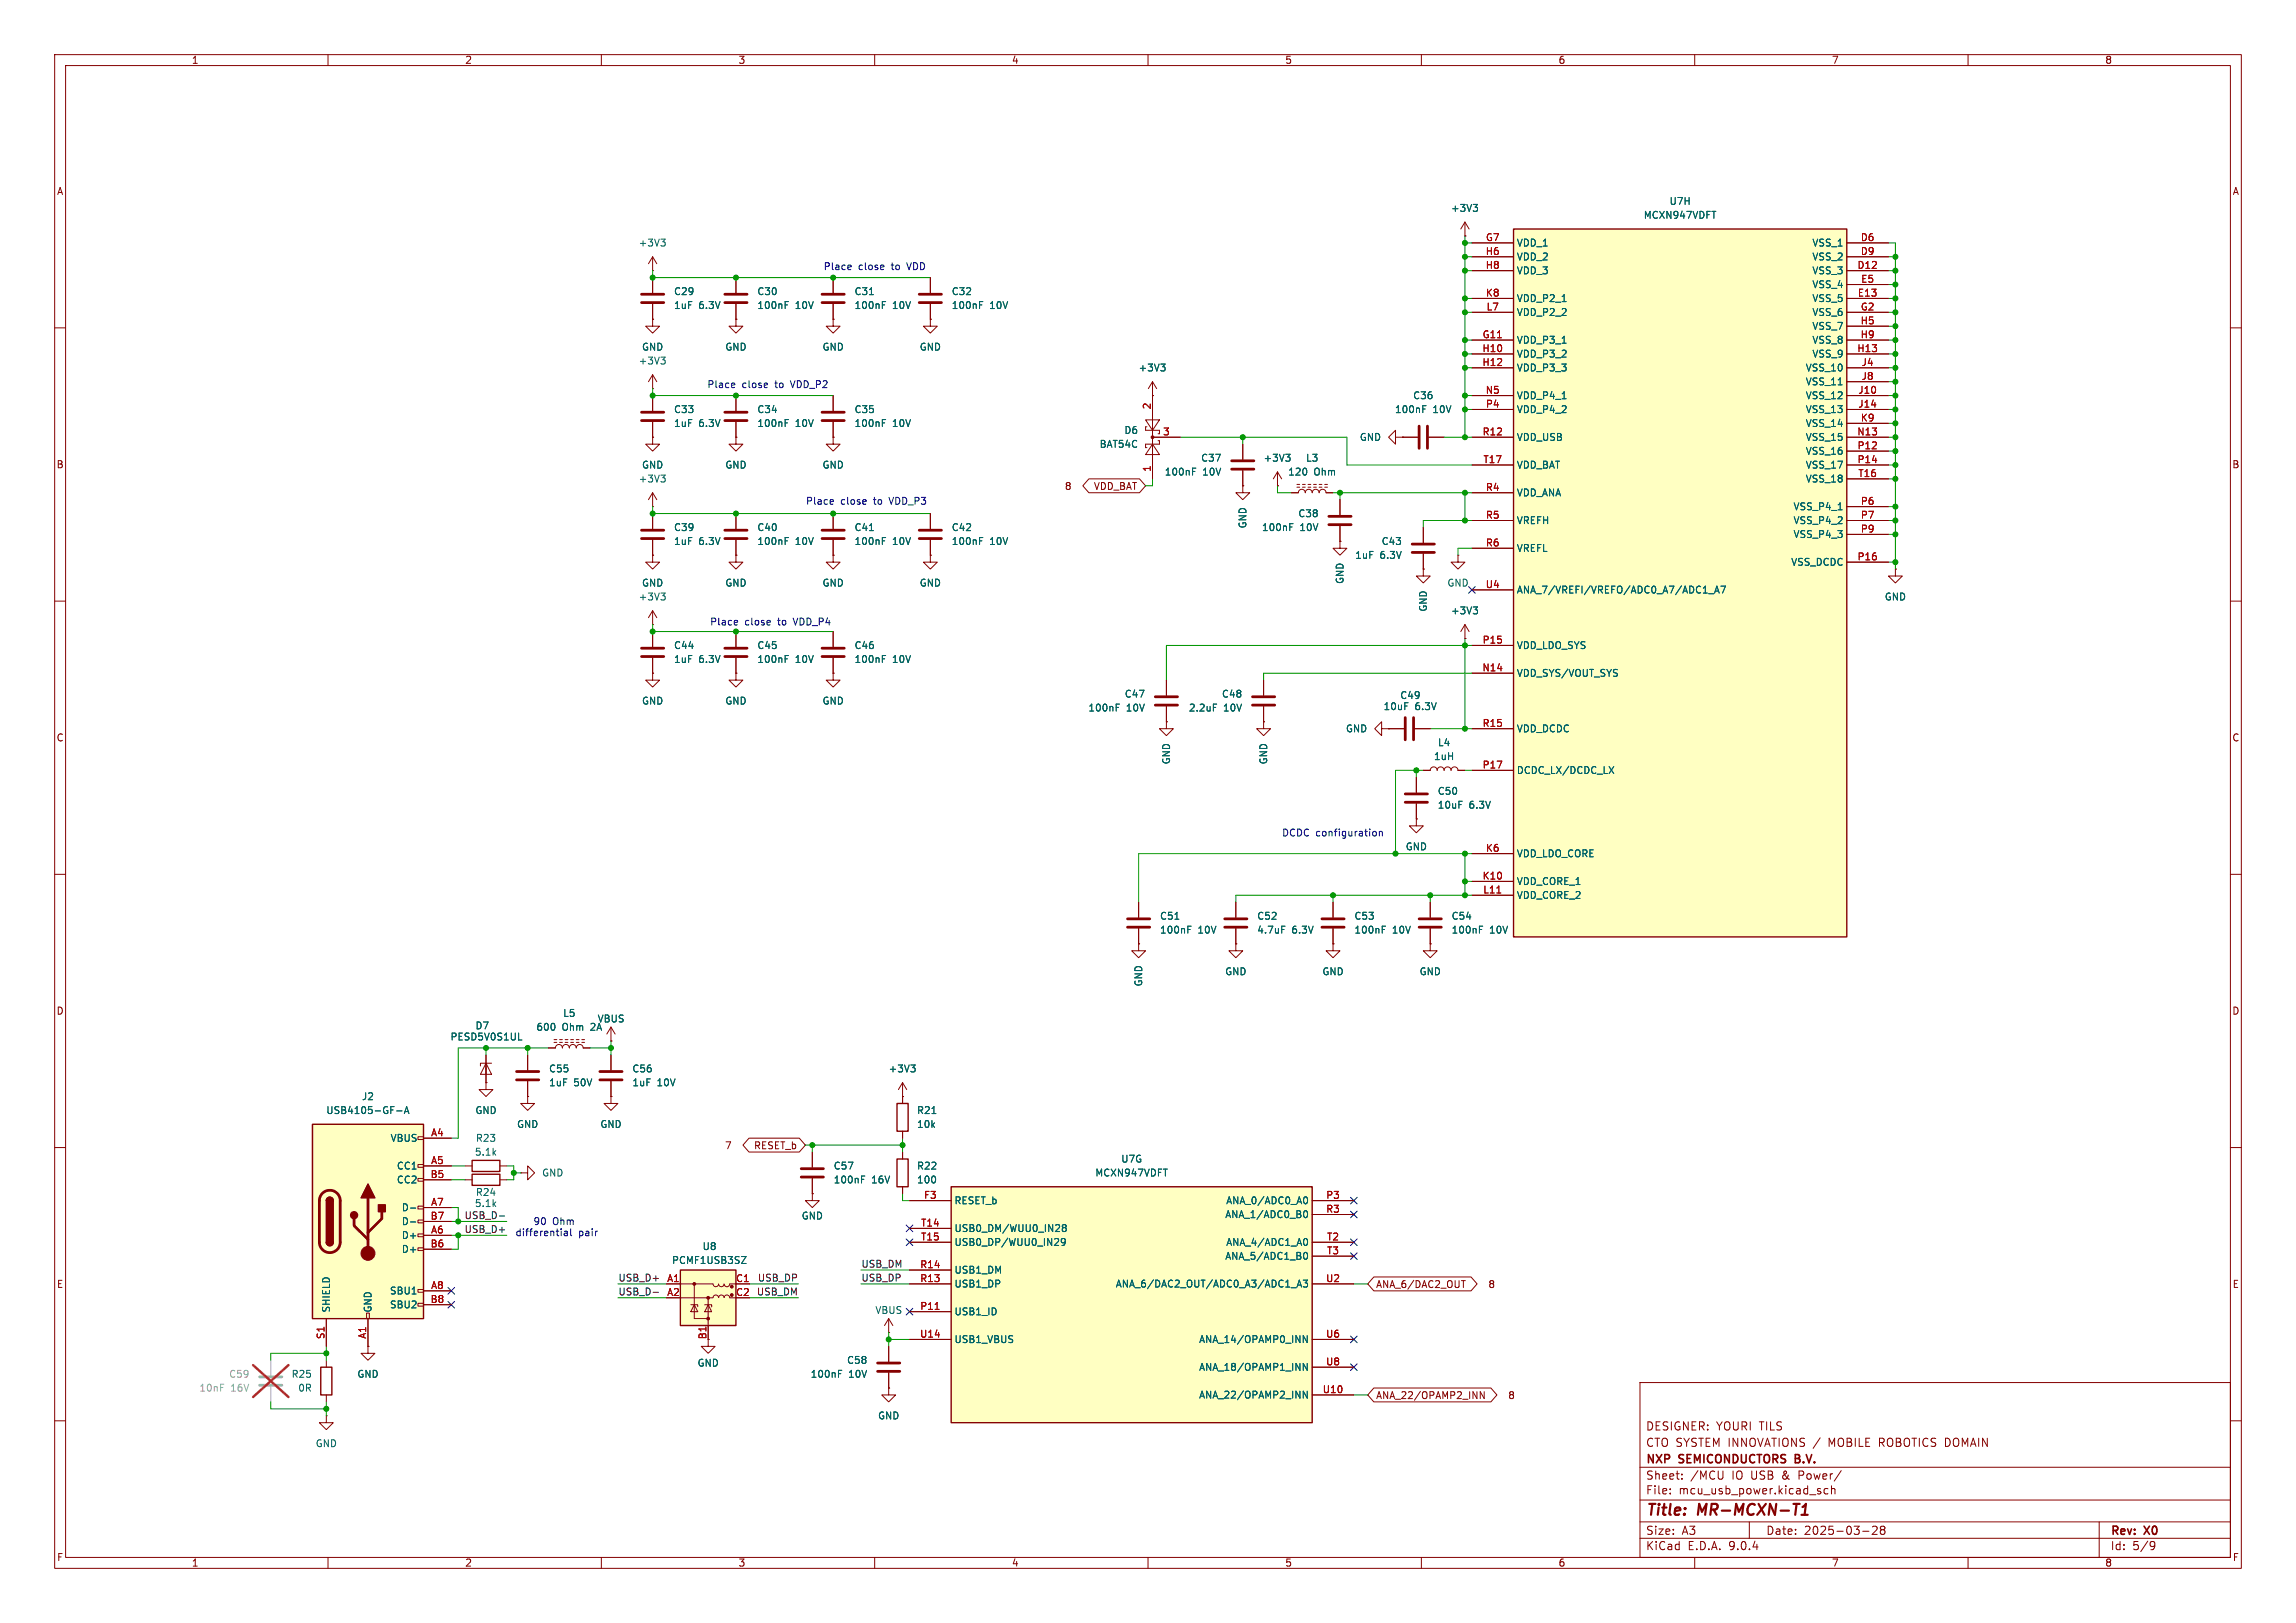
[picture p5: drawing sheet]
<svg xmlns="http://www.w3.org/2000/svg" width="420mm" height="297mm" viewBox="0 0 420 297" stroke-linecap="round" stroke-linejoin="round" font-family="sans-serif">
<defs><g id="words">
<g font-size="2.8" fill="#840000">
<text x="301" y="277.9">Title:</text>
<text x="310.6" y="277.9">MR-MCXN-T1</text>
</g>
<g font-size="2.1" fill="#840000">
<text x="301" y="262">DESIGNER: YOURI TILS</text>
<text x="301" y="268.2">NXP</text>
<text x="301" y="265">CTO SYSTEM INNOVATIONS /</text>
<text x="307.2" y="268.2">SEMICONDUCTORS</text>
<text x="329" y="268.2">B.V.</text>
<text x="334.8" y="265">MOBILE</text>
<text x="344.1" y="265">ROBOTICS DOMAIN</text>
<text x="301" y="273.7">File:</text>
<text x="301" y="271">Sheet:</text>
<text x="307.1" y="273.7">mcu_usb_power.kicad_sch</text>
<text x="309.2" y="271">/MCU</text>
<text x="316.9" y="271">IO USB</text>
<text x="326.3" y="271">&amp;</text>
<text x="329.4" y="271">Power/</text>
<text x="301" y="281.1">Size:</text>
<text x="307.6" y="281.1">A3</text>
<text x="323" y="281.1">Date:</text>
<text x="330" y="281.1">2025-03-28</text>
<text x="386" y="281.3">Rev:</text>
<text x="392.4" y="281.3">X0</text>
<text x="301" y="283.9">KiCad</text>
<text x="308.7" y="283.9">E.D.A.</text>
<text x="316.3" y="283.9">9.0.4</text>
<text x="386" y="283.9">Id:</text>
<text x="390.1" y="283.9">5/9</text>
</g>
<g font-size="1.8" fill="#840000">
<text x="35" y="11.9">1</text>
<text x="85" y="11.9">2</text>
<text x="135" y="11.9">3</text>
<text x="185" y="11.9">4</text>
<text x="235" y="11.9">5</text>
<text x="285" y="11.9">6</text>
<text x="335" y="11.9">7</text>
<text x="385" y="11.9">8</text>
<text x="10.3" y="35.9">A</text>
<text x="408.3" y="35.9">A</text>
<text x="10.3" y="85.9">B</text>
<text x="194.7" y="89.9">8</text>
<text x="200" y="89.9">VDD_BAT</text>
<text x="408.2" y="85.9">B</text>
<text x="10.3" y="135.9">C</text>
<text x="408.2" y="135.9">C</text>
<text x="10.3" y="185.9">D</text>
<text x="408.2" y="185.9">D</text>
<text x="132.5" y="210.5">7</text>
<text x="137.8" y="210.5">RESET_b</text>
<text x="10.3" y="235.9">E</text>
<text x="251.6" y="235.9">ANA_6/DAC2_OUT</text>
<text x="272.2" y="235.9">8</text>
<text x="408.3" y="235.9">E</text>
<text x="129.3" y="245.2" transform="rotate(-90 129.3 245.2)">B1</text>
<text x="251.6" y="256.2">ANA_22/OPAMP2_INN</text>
<text x="275.8" y="256.2">8</text>
<text x="10.3" y="285.9">F</text>
<text x="35" y="286.9">1</text>
<text x="85" y="286.9">2</text>
<text x="135" y="286.9">3</text>
<text x="185" y="286.9">4</text>
<text x="235" y="286.9">5</text>
<text x="285" y="286.9">6</text>
<text x="335" y="286.9">7</text>
<text x="385" y="286.9">8</text>
<text x="408.3" y="285.9">F</text>
</g>
<g font-size="1.8" fill="#006464">
<text x="265.3" y="39">+3V3</text>
<text x="300.6" y="40.2">MCXN947VDFT</text>
<text x="305.3" y="37.7">U7H</text>
<text x="116.7" y="45.3">+3V3</text>
<text x="277.4" y="45.3">VDD_1</text>
<text x="277.4" y="47.9">VDD_2</text>
<text x="331.4" y="45.3">VSS_1</text>
<text x="331.4" y="47.9">VSS_2</text>
<text x="277.4" y="50.4">VDD_3</text>
<text x="331.4" y="50.4">VSS_3</text>
<text x="331.4" y="52.9">VSS_4</text>
<text x="123.2" y="56.7">1uF</text>
<text x="123.2" y="54.2">C29</text>
<text x="127.8" y="56.7">6.3V</text>
<text x="138.4" y="56.7">100nF</text>
<text x="138.4" y="54.2">C30</text>
<text x="145.5" y="56.7">10V</text>
<text x="156.2" y="56.7">100nF</text>
<text x="156.2" y="54.2">C31</text>
<text x="163.3" y="56.7">10V</text>
<text x="174" y="56.7">100nF</text>
<text x="174" y="54.2">C32</text>
<text x="181" y="56.7">10V</text>
<text x="277.4" y="55.5">VDD_P2_1</text>
<text x="277.4" y="58">VDD_P2_2</text>
<text x="331.4" y="55.5">VSS_5</text>
<text x="331.4" y="58">VSS_6</text>
<text x="117.3" y="64.4">GND</text>
<text x="132.6" y="64.4">GND</text>
<text x="150.4" y="64.4">GND</text>
<text x="168.1" y="64.4">GND</text>
<text x="277.4" y="63.1">VDD_P3_1</text>
<text x="277.4" y="65.6">VDD_P3_2</text>
<text x="331.4" y="60.6">VSS_7</text>
<text x="331.4" y="63.1">VSS_8</text>
<text x="331.4" y="65.6">VSS_9</text>
<text x="116.7" y="66.9">+3V3</text>
<text x="208.2" y="68.2">+3V3</text>
<text x="277.4" y="68.2">VDD_P3_3</text>
<text x="330.2" y="68.2">VSS_10</text>
<text x="330.2" y="70.7">VSS_11</text>
<text x="123.2" y="75.8">C33</text>
<text x="138.4" y="75.8">C34</text>
<text x="156.2" y="75.8">C35</text>
<text x="255.1" y="75.8">100nF</text>
<text x="258.4" y="73.3">C36</text>
<text x="262.1" y="75.8">10V</text>
<text x="277.4" y="73.3">VDD_P4_1</text>
<text x="277.4" y="75.8">VDD_P4_2</text>
<text x="330.2" y="73.3">VSS_12</text>
<text x="330.2" y="75.8">VSS_13</text>
<text x="123.2" y="78.3">1uF</text>
<text x="127.8" y="78.3">6.3V</text>
<text x="138.4" y="78.3">100nF</text>
<text x="145.5" y="78.3">10V</text>
<text x="156.2" y="78.3">100nF</text>
<text x="163.3" y="78.3">10V</text>
<text x="201.1" y="82.1">BAT54C</text>
<text x="205.6" y="79.6">D6</text>
<text x="248.6" y="80.9">GND</text>
<text x="277.4" y="80.9">VDD_USB</text>
<text x="330.2" y="78.3">VSS_14</text>
<text x="330.2" y="80.9">VSS_15</text>
<text x="330.2" y="83.4">VSS_16</text>
<text x="116.7" y="88.5">+3V3</text>
<text x="117.3" y="86">GND</text>
<text x="132.6" y="86">GND</text>
<text x="150.4" y="86">GND</text>
<text x="213" y="87.2">100nF</text>
<text x="219.6" y="84.7">C37</text>
<text x="220" y="87.2">10V</text>
<text x="231" y="84.7">+3V3</text>
<text x="235.5" y="87.2">120</text>
<text x="238.8" y="84.7">L3</text>
<text x="240.3" y="87.2">Ohm</text>
<text x="277.4" y="86">VDD_BAT</text>
<text x="330.2" y="86">VSS_17</text>
<text x="330.2" y="88.5">VSS_18</text>
<text x="237.4" y="94.8">C38</text>
<text x="277.4" y="91">VDD_ANA</text>
<text x="328" y="93.6">VSS_P4_1</text>
<text x="123.2" y="99.9">1uF</text>
<text x="123.2" y="97.4">C39</text>
<text x="127.8" y="99.9">6.3V</text>
<text x="138.4" y="99.9">100nF</text>
<text x="138.4" y="97.4">C40</text>
<text x="145.5" y="99.9">10V</text>
<text x="156.2" y="99.9">100nF</text>
<text x="156.2" y="97.4">C41</text>
<text x="163.3" y="99.9">10V</text>
<text x="174" y="99.9">100nF</text>
<text x="174" y="97.4">C42</text>
<text x="181" y="99.9">10V</text>
<text x="228.2" y="96.8" transform="rotate(-90 228.2 96.8)">GND</text>
<text x="230.7" y="97.4">100nF</text>
<text x="237.8" y="97.4">10V</text>
<text x="252.6" y="99.9">C43</text>
<text x="277.4" y="96.1">VREFH</text>
<text x="277.4" y="101.2">VREFL</text>
<text x="328" y="96.1">VSS_P4_2</text>
<text x="328" y="98.7">VSS_P4_3</text>
<text x="117.3" y="107.5">GND</text>
<text x="132.6" y="107.5">GND</text>
<text x="150.4" y="107.5">GND</text>
<text x="168.1" y="107.5">GND</text>
<text x="246" y="107" transform="rotate(-90 246 107)">GND</text>
<text x="247.8" y="102.5">1uF</text>
<text x="252.4" y="102.5">6.3V</text>
<text x="264.7" y="107.5">GND</text>
<text x="327.6" y="103.7">VSS_DCDC</text>
<text x="116.7" y="110.1">+3V3</text>
<text x="261.2" y="112" transform="rotate(-90 261.2 112)">GND</text>
<text x="265.3" y="112.6">+3V3</text>
<text x="277.4" y="108.8">ANA_7/VREFI/VREFO/ADC0_A7/ADC1_A7</text>
<text x="344.7" y="110.1">GND</text>
<text x="123.2" y="119">C44</text>
<text x="138.4" y="119">C45</text>
<text x="156.2" y="119">C46</text>
<text x="277.4" y="119">VDD_LDO_SYS</text>
<text x="123.2" y="121.5">1uF</text>
<text x="127.8" y="121.5">6.3V</text>
<text x="138.4" y="121.5">100nF</text>
<text x="145.5" y="121.5">10V</text>
<text x="156.2" y="121.5">100nF</text>
<text x="163.3" y="121.5">10V</text>
<text x="277.4" y="124.1">VDD_SYS/VOUT_SYS</text>
<text x="117.3" y="129.1">GND</text>
<text x="132.6" y="129.1">GND</text>
<text x="150.4" y="129.1">GND</text>
<text x="199" y="130.4">100nF</text>
<text x="205.6" y="127.9">C47</text>
<text x="206" y="130.4">10V</text>
<text x="217.4" y="130.4">2.2uF</text>
<text x="223.4" y="127.9">C48</text>
<text x="223.8" y="130.4">10V</text>
<text x="253" y="130.1">10uF</text>
<text x="256" y="128.1">C49</text>
<text x="258.8" y="130.1">6.3V</text>
<text x="246.1" y="134.2">GND</text>
<text x="262.9" y="136.8">L4</text>
<text x="277.4" y="134.2">VDD_DCDC</text>
<text x="214.2" y="140" transform="rotate(-90 214.2 140)">GND</text>
<text x="232" y="140" transform="rotate(-90 232 140)">GND</text>
<text x="262.2" y="139.3">1uH</text>
<text x="277.4" y="141.8">DCDC_LX/DCDC_LX</text>
<text x="262.9" y="145.6">C50</text>
<text x="262.9" y="148.2">10uF</text>
<text x="268.7" y="148.2">6.3V</text>
<text x="257" y="155.8">GND</text>
<text x="277.4" y="157.1">VDD_LDO_CORE</text>
<text x="277.4" y="162.2">VDD_CORE_1</text>
<text x="277.4" y="164.7">VDD_CORE_2</text>
<text x="212.1" y="171">100nF</text>
<text x="212.1" y="168.5">C51</text>
<text x="219.1" y="171">10V</text>
<text x="229.9" y="168.5">C52</text>
<text x="229.9" y="171">4.7uF</text>
<text x="236.3" y="171">6.3V</text>
<text x="247.7" y="171">100nF</text>
<text x="247.7" y="168.5">C53</text>
<text x="254.7" y="171">10V</text>
<text x="265.4" y="171">100nF</text>
<text x="265.4" y="168.5">C54</text>
<text x="272.5" y="171">10V</text>
<text x="224" y="178.7">GND</text>
<text x="241.8" y="178.7">GND</text>
<text x="259.6" y="178.7">GND</text>
<text x="209.1" y="180.6" transform="rotate(-90 209.1 180.6)">GND</text>
<text x="82.3" y="190.6">PESD5V0S1UL</text>
<text x="86.9" y="188.6">D7</text>
<text x="98" y="188.8">600</text>
<text x="102.8" y="188.8">Ohm</text>
<text x="102.9" y="186.3">L5</text>
<text x="108.2" y="188.8">2A</text>
<text x="109.2" y="187.3">VBUS</text>
<text x="100.3" y="196.4">C55</text>
<text x="115.6" y="196.4">C56</text>
<text x="162.5" y="196.4">+3V3</text>
<text x="66.1" y="201.5">J2</text>
<text x="100.3" y="199">1uF</text>
<text x="105" y="199">50V</text>
<text x="115.6" y="199">1uF</text>
<text x="120.2" y="199">10V</text>
<text x="59.6" y="204.1">USB4105-GF-A</text>
<text x="71.4" y="209.1">VBUS</text>
<text x="86.9" y="204.1">GND</text>
<text x="87" y="209.1">R23</text>
<text x="94.5" y="206.6">GND</text>
<text x="109.7" y="206.6">GND</text>
<text x="167.6" y="206.6">10k</text>
<text x="167.6" y="204.1">R21</text>
<text x="72.5" y="214.2">CC1</text>
<text x="86.8" y="211.7">5.1k</text>
<text x="99.1" y="215.5">GND</text>
<text x="152.4" y="214.2">C57</text>
<text x="167.6" y="214.2">R22</text>
<text x="200.3" y="215.5">MCXN947VDFT</text>
<text x="205" y="213">U7G</text>
<text x="72.5" y="216.8">CC2</text>
<text x="73.4" y="221.8">D-</text>
<text x="86.8" y="221.1">5.1k</text>
<text x="87" y="219">R24</text>
<text x="152.4" y="216.8">100nF</text>
<text x="159.4" y="216.8">16V</text>
<text x="167.6" y="216.8">100</text>
<text x="174.5" y="220.6">RESET_b</text>
<text x="224.2" y="220.6">ANA_0/ADC0_A0</text>
<text x="73.4" y="224.4">D-</text>
<text x="73.4" y="226.9">D+</text>
<text x="146.6" y="223.4">GND</text>
<text x="174.5" y="225.7">USB0_DM/WUU0_IN28</text>
<text x="224" y="223.1">ANA_1/ADC0_B0</text>
<text x="73.4" y="229.5">D+</text>
<text x="122.8" y="231.5">PCMF1USB3SZ</text>
<text x="128.4" y="229">U8</text>
<text x="174.5" y="228.2">USB0_DP/WUU0_IN29</text>
<text x="174.5" y="233.3">USB1_DM</text>
<text x="224" y="230.7">ANA_5/ADC1_B0</text>
<text x="224.2" y="228.2">ANA_4/ADC1_A0</text>
<text x="71.2" y="237.1">SBU1</text>
<text x="71.2" y="239.6">SBU2</text>
<text x="174.5" y="235.8">USB1_DP</text>
<text x="204" y="235.8">ANA_6/DAC2_OUT/ADC0_A3/ADC1_A3</text>
<text x="60.6" y="240.3" transform="rotate(-90 60.6 240.3)">SHIELD</text>
<text x="68.2" y="240.3" transform="rotate(-90 68.2 240.3)">GND</text>
<text x="160" y="240.6">VBUS</text>
<text x="174.5" y="240.9">USB1_ID</text>
<text x="174.5" y="246">USB1_VBUS</text>
<text x="219.2" y="246">ANA_14/OPAMP0_INN</text>
<text x="127.5" y="250.3">GND</text>
<text x="154.8" y="249.8">C58</text>
<text x="219.2" y="251.1">ANA_18/OPAMP1_INN</text>
<text x="53.2" y="252.3">R25</text>
<text x="54.5" y="254.9">0R</text>
<text x="65.3" y="252.3">GND</text>
<text x="148.2" y="252.3">100nF</text>
<text x="155.2" y="252.3">10V</text>
<text x="219.2" y="256.1">ANA_22/OPAMP2_INN</text>
<text x="160.5" y="259.9">GND</text>
<text x="57.7" y="265">GND</text>
</g>
<g font-size="1.8" fill="#a90000">
<text x="271.7" y="46.7">H6</text>
<text x="271.7" y="44.2">G7</text>
<text x="340.3" y="44.2">D6</text>
<text x="340.3" y="46.7">D9</text>
<text x="271.7" y="49.3">H8</text>
<text x="339.7" y="49.3">D12</text>
<text x="340.3" y="51.8">E5</text>
<text x="271.7" y="54.4">K8</text>
<text x="271.8" y="56.9">L7</text>
<text x="339.7" y="54.4">E13</text>
<text x="340.3" y="59.4">H5</text>
<text x="340.3" y="56.9">G2</text>
<text x="271.1" y="64.5">H10</text>
<text x="271.1" y="62">G11</text>
<text x="339.7" y="64.5">H13</text>
<text x="340.3" y="62">H9</text>
<text x="271.1" y="67.1">H12</text>
<text x="340.4" y="67.1">J4</text>
<text x="340.4" y="69.6">J8</text>
<text x="210.6" y="75" transform="rotate(-90 210.6 75)">2</text>
<text x="271.7" y="72.1">N5</text>
<text x="271.7" y="74.7">P4</text>
<text x="339.8" y="72.1">J10</text>
<text x="339.8" y="74.7">J14</text>
<text x="340.3" y="77.2">K9</text>
<text x="212.7" y="79.8">3</text>
<text x="271.1" y="79.8">R12</text>
<text x="339.7" y="79.8">N13</text>
<text x="339.7" y="82.3">P12</text>
<text x="210.6" y="86.4" transform="rotate(-90 210.6 86.4)">1</text>
<text x="271.3" y="84.8">T17</text>
<text x="271.7" y="89.9">R4</text>
<text x="339.7" y="84.8">P14</text>
<text x="339.8" y="87.4">T16</text>
<text x="271.7" y="95">R5</text>
<text x="340.3" y="92.5">P6</text>
<text x="340.3" y="95">P7</text>
<text x="271.7" y="100.1">R6</text>
<text x="340.3" y="97.5">P9</text>
<text x="271.7" y="107.7">U4</text>
<text x="339.7" y="102.6">P16</text>
<text x="271.1" y="117.9">P15</text>
<text x="271.1" y="122.9">N14</text>
<text x="271.1" y="133.1">R15</text>
<text x="271.1" y="140.7">P17</text>
<text x="271.7" y="156">K6</text>
<text x="271.1" y="161">K10</text>
<text x="271.2" y="163.6">L11</text>
<text x="78.8" y="208">A4</text>
<text x="78.7" y="215.6">B5</text>
<text x="78.8" y="213.1">A5</text>
<text x="78.8" y="220.7">A7</text>
<text x="168.9" y="219.5">F3</text>
<text x="242.5" y="219.5">P3</text>
<text x="242.5" y="222">R3</text>
<text x="78.7" y="223.3">B7</text>
<text x="78.8" y="225.8">A6</text>
<text x="168.4" y="224.5">T14</text>
<text x="168.4" y="227.1">T15</text>
<text x="242.6" y="227.1">T2</text>
<text x="78.7" y="228.3">B6</text>
<text x="168.2" y="232.2">R14</text>
<text x="242.6" y="229.6">T3</text>
<text x="78.7" y="238.5">B8</text>
<text x="78.8" y="236">A8</text>
<text x="121.9" y="234.7">A1</text>
<text x="121.9" y="237.2">A2</text>
<text x="134.5" y="234.7">C1</text>
<text x="134.5" y="237.2">C2</text>
<text x="168.2" y="234.7">R13</text>
<text x="168.2" y="239.8">P11</text>
<text x="242.5" y="234.7">U2</text>
<text x="59.4" y="245.2" transform="rotate(-90 59.4 245.2)">S1</text>
<text x="67.1" y="245.1" transform="rotate(-90 67.1 245.1)">A1</text>
<text x="168.2" y="244.9">U14</text>
<text x="242.5" y="244.9">U6</text>
<text x="242.5" y="249.9">U8</text>
<text x="241.9" y="255">U10</text>
</g>
<g font-size="1.8" fill="#0000c2">
<text x="150.6" y="49.6">Place</text>
<text x="157" y="49.6">close</text>
<text x="163.2" y="49.6">to</text>
<text x="166.2" y="49.6">VDD</text>
<text x="129.3" y="71.2">Place</text>
<text x="135.7" y="71.2">close</text>
<text x="141.9" y="71.2">to</text>
<text x="145" y="71.2">VDD_P2</text>
<text x="147.3" y="92.6">Place</text>
<text x="153.8" y="92.6">close</text>
<text x="159.9" y="92.6">to</text>
<text x="163" y="92.6">VDD_P3</text>
<text x="129.8" y="114.7">Place</text>
<text x="136.2" y="114.7">close</text>
<text x="142.4" y="114.7">to</text>
<text x="145.5" y="114.7">VDD_P4</text>
<text x="234.4" y="153.3">DCDC configuration</text>
<text x="94.2" y="226.4">differential</text>
<text x="97.5" y="224.4">90</text>
<text x="101.1" y="224.4">Ohm</text>
<text x="105.8" y="226.4">pair</text>
</g>
<g font-size="1.8" fill="#0f0f0f">
<text x="84.9" y="223.2">USB_D-</text>
<text x="84.9" y="225.7">USB_D+</text>
<text x="157.5" y="232.1">USB_DM</text>
<text x="113" y="234.6">USB_D+</text>
<text x="113" y="237.1">USB_D-</text>
<text x="138.3" y="237.1">USB_DM</text>
<text x="138.5" y="234.6">USB_DP</text>
<text x="157.5" y="234.6">USB_DP</text>
</g>
<g font-size="1.8" fill="#989898">
<text x="36.4" y="254.9">10nF</text>
<text x="41.8" y="252.3">C59</text>
<text x="42.2" y="254.9">16V</text>
</g>
</g></defs>
<g fill="none" stroke="#840000" stroke-width=".18">
<path d="M10 10h400v277h-400zM12 12h396v273h-396zM60 10v2M110 10v2M160 10v2M210 10v2M260 10v2M310 10v2M360 10v2M268 43.2h.1M268 40.6l-.8 1.3M268 40.6l.7 1.3"/>
<path d="M268 40.6v2.6M10 60h2M408 60h2M152.4 94v2.8M152.4 98.8v2.8M170.2 94v2.8M170.2 98.8v2.8M255.3 80v-1.3l-1.3 1.3 1.3 1.3v-1.3h1.2M256.5 80h.1M10 110h2M119.4 114.3h.1M119.4 111.8l-.8 1.2"/>
<path d="M119.4 111.8l.7 1.2M119.4 111.8v2.5M134.6 115.6v2.8M152.4 101.6v1.3h1.3l-1.3 1.2-1.3-1.2h1.3M152.4 101.6h.1M152.4 115.6v2.8M170.2 101.6v1.3h1.2l-1.2 1.2-1.3-1.2h1.3M170.2 101.6h.1M346.7 104.1v1.3h1.3l-1.3 1.3-1.3-1.3h1.3M346.7 104.1h.1M408 110h2M134.6 120.4v2.8"/>
<path d="M152.4 123.2v1.3h1.3l-1.3 1.2-1.3-1.2h1.3M152.4 123.2h.1M152.4 120.4v2.8M213.4 124.5v2.8M213.4 129.3v2.8M10 160h2M259.1 142.2v2.8M259.1 147.1v2.8M408 160h2M208.3 165.1v2.8M208.3 169.9v2.8M88.9 194.6l1 2h-2z"/>
<path d="M88.9 198.1v1.3h1.3l-1.3 1.3-1.3-1.3h1.3M88.9 198.1h.1M88.9 193v5.1M89.9 194.6h-2v.5M100.3 191.8h1.3a.64 .64 0 0 1 .6-.7 .64 .64 0 0 1 .7 .7 .64 .64 0 0 1 .6-.7 .64 .64 0 0 1 .6 .7 .64 .64 0 0 1 .7-.7 .64 .64 0 0 1 .6 .7 .64 .64 0 0 1 .6-.7 .64 .64 0 0 1 .7 .7h1.2M101.3 190.8h.6M101.3 190.2h.6M102.4 190.8h.5M102.4 190.2h.5M103.4 190.8h.5M103.4 190.2h.5M104.4 190.8h.5"/>
<path d="M104.4 190.2h.5M105.4 190.8h.5M105.4 190.2h.5M106.4 190.8h.5M106.4 190.2h.5M111.8 190.5h.1M111.8 188l-.8 1.2M111.8 188l.7 1.2M111.8 188v2.5M10 210h2M85.1 213.4h1.3M85.1 215.9h1.3"/>
<path d="M91.4 213.4h1.3M91.4 215.9h1.3M95.2 214.6h1.3v-1.2l1.3 1.2-1.3 1.3v-1.3M95.2 214.6h.1M148.6 218.4v1.3h1.3l-1.3 1.3-1.3-1.3h1.3M148.6 218.4h.1M148.6 210.8v2.8M148.6 215.6v2.8M165.1 210.8v1.3M165.1 217.2v1.2M408 210h2M300 253h108v32h-108z"/>
<path d="M10 260h2M300 278.5h108M300 274.5h108M300 268.5h108M305.5 273.2v.2M305.5 272.5v.1M307.7 270.5v.2M307.7 269.8v.1M315.2 269.2l-.1 1.3M320 278.5v3M332.7 272.9l.3 .1 .1 .2-.2 .2h-.3M332.7 272.4l.3 .1"/>
<path d="M334.4 272.5l-.5-.1-.2 .3v.4l.1 .2h.6M335 272.5l.2-.1 .4 .1 .1 .9M335 271.9v1.5M336.8 269.1l-1.3 1.9M342.5 279.4l.6-.1 .2 .1 .1 .3-1 1.1h1M344.2 279.9l-.3-.3 .3-.3 .5 .1 .1 .2-.3 .3M344.2 279.9l-.3 .3 .1 .4 .2 .2 .5-.1 .1-.2-.1-.4-.2-.2M344.2 279.9h.3M384 278.5v6.5M408 260h2M60 285v2M110 285v2"/>
<path d="M160 285v2M210 285v2M260 285v2M300 281.5h108M310 285v2M340.7 280.2h1.2M360 285v2M393.6 282.1l.5 .1a.99 .99 0 0 1-.4 1.4h-.3M394.2 282.7l-.3 .3h-.3"/>
</g>
<path d="M328.1 275.2h1.1M329.5 277.2h1.2M329.7 275.8l.6-.6-.2 2" fill="none" stroke="#840000" stroke-width=".4"/>
<path d="M328.4 266.9h.5M328.9 266.2h-.5v1.5h.6" fill="none" stroke="#840000" stroke-width=".3"/>
<g fill="none" stroke="#840000" stroke-width=".51">
<path d="M150.4 97h4M150.4 98.6h4M168.1 97h4.1M168.1 98.6h4.1M132.6 118.6h4.1M150.4 118.6h4M132.6 120.1h4.1M150.4 120.1h4M211.3 129h4.1M211.3 127.5h4.1M257 145.3h4.1M257 146.8h4.1"/>
<path d="M206.2 169.7h4.1M206.2 168.1h4.1M146.6 213.9h4M146.6 215.4h4"/>
</g>
<g fill="none" stroke="#006464" stroke-width=".18">
<path d="M269.5 37.4h.8l-.5 .5M270 37.9l.3 .2v.3l-.3 .3M159 97.1h.8M161.4 99h.4M161.4 98.4h.6M179.2 99h.4M179.2 98.4h.6M120.9 108.5h.8l-.4 .5M121.4 109l.3 .3v.3l-.3 .2M143.6 120h.6M161.4 120h.6M143.6 120.6h.4"/>
<path d="M161.4 120.6h.4M204.2 129.5h.4M204.2 128.8h.6M214.9 168.2h.7M217.3 170.1h.4M217.3 169.5h.6M94.9 190.3h.6M157.6 215.8h.4M157.6 215.2h.6"/>
</g>
<path d="M86.4 212.3h5v2.1h-5zM86.4 214.9h5v2h-5zM164.1 212.1h2v5.1h-2z" fill="none" stroke="#840000" stroke-width=".25"/>
<path d="M276.9 41.9h60.9v129.6h-60.9z" fill="#ffffc2"/>
<path d="M276.9 41.9h60.9v129.6h-60.9z" fill="none" stroke="#840000" stroke-width=".25"/>
<g fill="none" stroke="#840000" stroke-width=".18">
<path d="M269.2 44.5h7.7M269.2 47h7.7M269.2 49.5h7.7M269.2 54.6h7.7M269.2 57.2h7.7M337.8 44.5h7.6M337.8 47h7.6M337.8 49.5h7.6M337.8 54.6h7.6M337.8 57.2h7.6M337.8 52.1h7.6M337.8 59.7h7.6"/>
<path d="M269.2 62.2h7.7M269.2 64.8h7.7M269.2 67.3h7.7M269.2 72.4h7.7M269.2 74.9h7.7M337.8 62.2h7.6M337.8 64.8h7.6M337.8 67.3h7.6M337.8 72.4h7.6M337.8 74.9h7.6M337.8 69.9h7.6M337.8 77.5h7.6"/>
<path d="M256.5 80h2.8M261.4 80h2.8M269.2 80h7.7M269.2 85.1h7.7M269.2 90.2h7.7M269.2 95.3h7.7M337.8 80h7.6M337.8 85.1h7.6M337.8 95.3h7.6M337.8 82.6h7.6M337.8 87.6h7.6M337.8 92.7h7.6"/>
<path d="M337.8 97.8h7.6M268 116.8h.1M268 114.3l-.8 1.3M268 114.3l.7 1.3M268 114.3v2.5M269.2 100.3h7.7M269.2 108h7.7M269.2 118.1h7.7M337.8 102.9h7.6M252.7 133.4v-1.3l-1.2 1.3 1.2 1.2v-1.2h1.3M254 133.4h.1M269.2 123.2h7.7"/>
<path d="M269.2 133.4h7.7M259.1 149.9v1.2h1.2l-1.2 1.3-1.3-1.3h1.3M259.1 149.9h.1M260.3 141h1.3a.64 .64 0 0 1 .7-.7 .64 .64 0 0 1 .6 .7 .64 .64 0 0 1 .6-.7 .64 .64 0 0 1 .7 .7 .64 .64 0 0 1 .6-.7 .64 .64 0 0 1 .6 .7 .64 .64 0 0 1 .7-.7 .64 .64 0 0 1 .6 .7h1.3M269.2 141h7.7M269.2 156.2h7.7M243.8 165.1v2.8M243.8 169.9v2.8M269.2 161.3h7.7M269.2 163.8h7.7"/>
</g>
<g fill="none" stroke="#006464" stroke-width=".18">
<path d="M260.3 74.8h.4M260.3 74.2h.6M336.2 93.3h.8M269.5 111.1h.8l-.5 .5M270 111.6l.3 .2v.3l-.3 .2M312.5 108.7h1M313.6 108.5l.5-1.2 .4 1.2M313.8 108.2h.6M314.8 107.3h.8l-.5 1.2M294.3 140.3l.9 1.2M295.2 140.3l-.9 1.2M252.8 170.1h.5"/>
<path d="M252.8 169.5h.6"/>
</g>
<path d="M273.8 163.4h.7" fill="none" stroke="#a90000" stroke-width=".18"/>
<path d="M259.6 78v4M261.1 78v4M241.8 168.1h4.1M241.8 169.7h4.1" fill="none" stroke="#840000" stroke-width=".51"/>
<path d="M124.5 232.4h10.1v10.2h-10.1z" fill="#ffffc2"/>
<path d="M124.5 232.4h10.1v10.2h-10.1zM58.7 250.2h2v5.1h-2z" fill="none" stroke="#840000" stroke-width=".25"/>
<g fill="none" stroke="#840000" stroke-width=".18">
<path d="M152.4 58.4v1.3h1.3l-1.3 1.3-1.3-1.3h1.3M152.4 58.4h.1M152.4 50.8v2.8M152.4 55.6v2.8M170.2 58.4v1.3h1.2l-1.2 1.3-1.3-1.3h1.3M170.2 58.4h.1M170.2 50.8v2.8M170.2 55.6v2.8M119.4 71.1h.1M119.4 68.6l-.8 1.3M119.4 68.6l.7 1.3M119.4 68.6v2.5"/>
<path d="M119.4 72.4v2.8M119.4 77.2v2.8M134.6 72.4v2.8M134.6 77.2v2.8M152.4 72.4v2.8M152.4 77.2v2.8M119.4 80v1.3h1.2l-1.2 1.3-1.3-1.3h1.3M119.4 80h.1M134.6 80v1.3h1.3l-1.3 1.3-1.3-1.3h1.3M134.6 80h.1M152.4 80v1.3h1.3l-1.3 1.3-1.3-1.3h1.3M152.4 80h.1"/>
<path d="M233.7 88.9h.1M233.7 86.4l-.8 1.2M233.7 86.4l.7 1.2M233.7 86.4v2.5M236.2 90.2h1.3a.64 .64 0 0 1 .6-.7 .64 .64 0 0 1 .7 .7 .64 .64 0 0 1 .6-.7 .64 .64 0 0 1 .6 .7 .64 .64 0 0 1 .7-.7 .64 .64 0 0 1 .6 .7 .64 .64 0 0 1 .6-.7 .64 .64 0 0 1 .7 .7h1.2M237.2 89.2h.5M237.2 88.6h.5M238.3 89.2h.5M238.3 88.6h.5M239.3 89.2h.5M239.3 88.6h.5M240.3 89.2h.5"/>
<path d="M240.3 88.6h.5M241.3 89.2h.5M241.3 88.6h.5M242.3 89.2h.5M242.3 88.6h.5M245.1 99.1v1.2h1.3l-1.3 1.3-1.3-1.3h1.3M245.1 99.1h.1M260.3 96.5v2.8M260.3 104.1v1.3h1.3l-1.3 1.3-1.2-1.3h1.2M260.3 104.1h.1M260.3 101.3v2.8M266.7 101.6v1.3h1.3l-1.3 1.2-1.3-1.2h1.3"/>
<path d="M266.7 101.6h.1M213.4 132.1v1.3h1.2l-1.2 1.2-1.3-1.2h1.3M213.4 132.1h.1M231.1 132.1v1.3h1.3l-1.3 1.2-1.2-1.2h1.2M231.1 132.1h.1M231.1 124.5v2.8M231.1 129.3v2.8M254 133.4h2.8M258.8 133.4h2.8M208.3 172.7v1.3h1.2l-1.2 1.3-1.3-1.3h1.3M208.3 172.7h.1M226.1 172.7v1.3h1.2l-1.2 1.3-1.3-1.3h1.3"/>
<path d="M226.1 172.7h.1M226.1 165.1v2.8M226.1 169.9v2.8M243.8 172.7v1.3h1.3l-1.3 1.3-1.2-1.3h1.2M243.8 172.7h.1M261.6 172.7v1.3h1.3l-1.3 1.3-1.3-1.3h1.3M261.6 172.7h.1M261.6 165.1v2.8M261.6 169.9v2.8M96.5 193v2.8M96.5 197.9v2.8M111.8 193v2.8"/>
<path d="M111.8 197.9v2.8M96.5 200.7v1.2h1.3l-1.3 1.3-1.3-1.3h1.3M96.5 200.7h.1M111.8 200.7v1.2h1.2l-1.2 1.3-1.3-1.3h1.3M111.8 200.7h.1M121.9 234.9h8.5M124.5 237.5h5.9M126.4 238.8h1.2v.3M127 238.8l.6 1.2h-1.2zM127 234.9v6.4h2.5M128.9 238.8h1.3v.3M129.5 238.8l.7 1.2h-1.3z"/>
<path d="M129.5 237.5v8.9h1.3l-1.3 1.2-1.2-1.2h1.2M130.4 235l.2 .3 .3 .2 .4-.2 .1-.3 .2 .3 .2 .1h.4l.3-.4 .2 .4 .4 .1 .3-.2 .1-.3M130.4 237.5l.2-.4 .3-.1 .4 .1 .1 .4 .2-.3 .2-.2 .5 .1 .2 .4 .1-.4 .5-.1 .2 .1 .2 .4M133.5 234.9h3.7M133.5 237.5h1.1M59.7 248.9v1.3M59.7 255.3v1.2M67.3 246.4v1.2h1.3l-1.3 1.3-1.3-1.3h1.3M67.3 246.4h.1"/>
</g>
<g fill="#840000" stroke="#840000" stroke-width=".18">
<circle cx="127" cy="234.9" r=".25"/>
<circle cx="129.5" cy="237.5" r=".25"/>
<circle cx="129.5" cy="241.3" r=".25"/>
<circle cx="133.9" cy="235.5" r=".25"/>
<circle cx="133.9" cy="237" r=".25"/>
</g>
<g fill="none" stroke="#006464" stroke-width=".18">
<path d="M159 53.9h.8M161.4 55.8h.4M161.4 55.2h.6M179.2 55.8h.4M179.2 55.2h.6M120.9 65.3h.8l-.4 .5M121.4 65.8l.3 .3v.3l-.3 .2M143.6 77.4h.4M143.6 76.8h.6M161.4 77.4h.4M161.4 76.8h.6M235.2 83.1h.8l-.4 .5"/>
<path d="M235.7 83.6l.3 .3v.3l-.3 .2M222 128.8h.6M234.5 169.5h.6M270.6 169.5h.6M270.6 170.1h.4M135.6 229.9h.9l-.9 1.3h.9"/>
</g>
<g fill="none" stroke="#840000" stroke-width=".51">
<path d="M150.4 53.8h4M150.4 55.4h4M168.1 53.8h4.1M168.1 55.4h4.1M117.3 75.4h4.1M117.3 77h4.1M132.6 75.4h4.1M132.6 77h4.1M150.4 75.4h4M150.4 77h4M258.3 99.6h4.1M258.3 101.1h4.1"/>
<path d="M229.1 127.5h4.1M229.1 129h4.1M257 131.3v4.1M258.6 131.3v4.1M224 168.1h4.1M224 169.7h4.1M259.6 168.1h4.1M259.6 169.7h4.1M94.5 196.1h4.1M94.5 197.6h4.1M109.7 196.1h4.1M109.7 197.6h4.1"/>
</g>
<path d="M57.1 205.7h20.4v35.6h-20.4z" fill="#ffffc2"/>
<g fill="none" stroke="#840000" stroke-width=".18">
<path d="M119.4 49.5h.1M119.4 58.4v1.3h1.2l-1.2 1.3-1.3-1.3h1.3M119.4 58.4h.1M119.4 47l-.8 1.3M119.4 47l.7 1.3M119.4 47v2.5M119.4 50.8v2.8M119.4 55.6v2.8M134.6 58.4v1.3h1.3l-1.3 1.3-1.3-1.3h1.3M134.6 58.4h.1M134.6 50.8v2.8M134.6 55.6v2.8"/>
<path d="M209.5 76.8h2.6l-1.3 1.9zM209.8 78.1h-.3v.6h2.6v.7h-.3M210.8 72.4h.1M210.8 69.9l-.7 1.2M210.8 69.9l.8 1.2M210.8 69.9v17.7M119.4 92.7h.1M119.4 90.2v2.5M119.4 94v2.8M119.4 98.8v2.8M119.4 90.2l-.8 1.2M119.4 90.2l.7 1.2"/>
<path d="M210.8 81.3l1.3 1.9h-2.6zM210.8 80h5.1M211.8 80.6h.3v.7h-2.6v.6h.3M227.3 88.9v1.3h1.3l-1.3 1.2-1.2-1.2h1.2M227.3 88.9h.1M227.3 81.3v2.8M227.3 86.1v2.8M245.1 91.4v2.8M245.1 96.3v2.8M76.5 208h1v.5h-1zM76.5 213.1h1v.5h-1zM76.5 215.6h1v.6h-1z"/>
<path d="M77.5 208.3h5M77.5 213.4h5M77.5 215.9h5M76.5 220.7h1v.5h-1zM76.5 223.3h1v.5h-1zM76.5 225.8h1v.5h-1zM76.5 228.3h1v.6h-1zM76.5 236h1v.5h-1zM76.5 238.5h1v.5h-1zM77.5 221h5M77.5 223.5h5M77.5 226.1h5"/>
<path d="M77.5 228.6h5M77.5 236.2h5M77.5 238.8h5M59.7 259.1v1.2h1.3l-1.3 1.3-1.3-1.3h1.3M59.7 259.1h.1M59.7 241.3v5.1M67.1 240.3h.5v1h-.5zM67.3 241.3v5.1"/>
</g>
<path d="M57.1 205.7h20.4v35.6h-20.4zM59.7 219.7a.64 .64 0 0 1 .6-.6 .64 .64 0 0 1 .7 .6M59.7 227.3a.64 .64 0 0 0 .6 .7 .64 .64 0 0 0 .7-.7" fill="none" stroke="#840000" stroke-width=".25"/>
<g fill="none" stroke="#840000" stroke-width=".51">
<path d="M117.3 53.8h4.1M117.3 55.4h4.1M132.6 53.8h4.1M132.6 55.4h4.1M117.3 97h4.1M117.3 98.6h4.1M225.3 85.9h4.1M225.3 84.3h4.1M243.1 96h4M243.1 94.5h4M59 218.4a1.9 1.9 0 0 1 2-.4 1.9 1.9 0 0 1 1.2 1.7v7.6a1.91 1.91 0 0 1-1.9 1.9 1.91 1.91 0 0 1-1.9-1.9v-7.7l.2-.7zM67.3 219.2v10.2"/>
<path d="M64.8 223v1.3l2.5 2.5M69.8 221.7v1.3l-2.5 2.6"/>
</g>
<g fill="#840000" stroke="#840000" stroke-width=".25">
<path d="M59.7 219.7h1.3v7.6h-1.3z"/>
<path d="M59.9 219.3a.64 .64 0 0 1 .7-.2 .64 .64 0 0 1 .4 .6h-1.3z"/>
<path d="M59.7 227.3h1.3a.64 .64 0 0 1-.7 .7 .64 .64 0 0 1-.6-.7z"/>
<path d="M67.3 216.7l1.3 2.5h-2.6z"/>
<path d="M69.2 220.5h1.3v1.2h-1.3z"/>
<circle cx="64.8" cy="222.4" r=".63"/>
</g>
<g fill="#840000" stroke="#840000" stroke-width=".18">
<circle cx="67.3" cy="229.4" r="1.27"/>
<circle cx="210.8" cy="80" r=".25"/>
</g>
<g fill="none" stroke="#006464" stroke-width=".18">
<path d="M120.9 43.8h.8l-.4 .4M121.4 44.2l.3 .3v.3l-.3 .2M143.6 55.8h.4M143.6 55.2h.6M212.3 66.6h.8l-.4 .5M212.9 67.1l.2 .2v.3l-.2 .3M120.9 86.9h.8l-.4 .5M121.4 87.4l.3 .3v.3l-.3 .2M218.1 86.3h.5M218.1 85.7h.7M235.9 96.4h.5M235.9 95.8h.6"/>
<path d="M72.6 203.3h.9M74 203.8l.4-1.3 .4 1.3M74.1 203.4h.6M75.1 221.1h1M75.1 223.6h1"/>
</g>
<path d="M47.5 252h4.1M47.5 253.5h4.1" fill="none" stroke="#a1a1a1" stroke-width=".51"/>
<path d="M49.5 248.9v2.8M49.5 253.7v2.8" fill="none" stroke="#a1a1a1" stroke-width=".18"/>
<path d="M46.3 249.8l6.5 5.9M52.8 249.8l-6.5 5.9" fill="none" stroke="#e12e31" stroke-width=".46"/>
<path d="M174 217.2h66v43.1h-66z" fill="#ffffc2"/>
<path d="M164.1 201.9h2v5.1h-2zM174 217.2h66v43.1h-66z" fill="none" stroke="#840000" stroke-width=".25"/>
<g fill="none" stroke="#840000" stroke-width=".18">
<path d="M119.4 58.4h.1M119.4 50.8v2.8M119.4 55.6v2.8M134.6 58.4h.1M134.6 50.8v2.8M134.6 55.6v2.8M152.4 58.4h.1M152.4 50.8v2.8M152.4 55.6v2.8M170.2 58.4h.1M170.2 50.8v2.8M170.2 55.6v2.8"/>
<path d="M268 43.2h.1M269.2 44.5h7.7M269.2 47h7.7M269.2 49.5h7.7M269.2 54.6h7.7M269.2 57.2h7.7M337.8 44.5h7.6M337.8 47h7.6M337.8 49.5h7.6M337.8 54.6h7.6M337.8 57.2h7.6M337.8 52.1h7.6"/>
<path d="M337.8 59.7h7.6M119.4 72.4v2.8M119.4 77.2v2.8M134.6 72.4v2.8M134.6 77.2v2.8M152.4 72.4v2.8M152.4 77.2v2.8M210.8 72.4h.1M210.8 72.4v3.8M269.2 62.2h7.7M269.2 64.8h7.7M269.2 67.3h7.7"/>
<path d="M269.2 72.4h7.7M269.2 74.9h7.7M337.8 62.2h7.6M337.8 64.8h7.6M337.8 67.3h7.6M337.8 72.4h7.6M337.8 74.9h7.6M337.8 69.9h7.6M337.8 77.5h7.6M119.4 80h.1M119.4 94v2.8M119.4 98.8v2.8"/>
<path d="M134.6 80h.1M134.6 94v2.8M134.6 98.8v2.8M152.4 80h.1M152.4 94v2.8M152.4 98.8v2.8M170.2 94v2.8M170.2 98.8v2.8M199.2 87.6h9.2l1.1 1.3-1.1 1.3h-9.2l-1.1-1.3zM210.8 83.8v3.8M210.8 80h5.1M227.3 88.9h.1"/>
<path d="M227.3 81.3v2.8M227.3 86.1v2.8M233.7 88.9h.1M236.2 90.2h1.3M242.6 90.2h1.2M245.1 99.1h.1M245.1 91.4v2.8M245.1 96.3v2.8M256.5 80h.1M256.5 80h2.8M260.3 96.5v2.8M261.4 80h2.8"/>
<path d="M269.2 80h7.7M269.2 85.1h7.7M269.2 90.2h7.7M269.2 95.3h7.7M337.8 80h7.6M337.8 85.1h7.6M337.8 95.3h7.6M337.8 82.6h7.6M337.8 87.6h7.6M337.8 92.7h7.6M337.8 97.8h7.6M119.4 101.6v1.3h1.2l-1.2 1.2-1.3-1.2h1.3"/>
<path d="M119.4 101.6h.1M119.4 115.6v2.8M134.6 101.6v1.3h1.3l-1.3 1.2-1.3-1.2h1.3M134.6 101.6h.1M134.6 115.6v2.8M152.4 101.6h.1M152.4 115.6v2.8M170.2 101.6h.1M260.3 104.1h.1M260.3 101.3v2.8M268 116.8h.1M269.2 100.3h7.7"/>
<path d="M269.2 108h7.7M269.2 118.1h7.7M337.8 102.9h7.6M346.7 104.1h.1M119.4 123.2v1.3h1.2l-1.2 1.2-1.3-1.2h1.3M119.4 123.2h.1M119.4 120.4v2.8M134.6 123.2v1.3h1.3l-1.3 1.2-1.3-1.2h1.3M134.6 123.2h.1M134.6 120.4v2.8M152.4 123.2h.1M152.4 120.4v2.8"/>
<path d="M213.4 132.1h.1M213.4 124.5v2.8M213.4 129.3v2.8M231.1 132.1h.1M231.1 124.5v2.8M231.1 129.3v2.8M254 133.4h.1M254 133.4h2.8M258.8 133.4h2.8M269.2 123.2h7.7M269.2 133.4h7.7M259.1 149.9h.1"/>
<path d="M259.1 142.2v2.8M259.1 147.1v2.8M260.3 141h1.3M266.7 141h1.3M269.2 141h7.7M269.2 156.2h7.7M208.3 172.7h.1M208.3 165.1v2.8M208.3 169.9v2.8M226.1 172.7h.1M226.1 165.1v2.8M226.1 169.9v2.8"/>
<path d="M243.8 172.7h.1M243.8 165.1v2.8M243.8 169.9v2.8M261.6 172.7h.1M261.6 165.1v2.8M261.6 169.9v2.8M269.2 161.3h7.7M269.2 163.8h7.7M88.9 198.1h.1M88.9 193v5.1M96.5 193v2.8M96.5 197.9v2.8"/>
<path d="M100.3 191.8h1.3M106.7 191.8h1.2M111.8 190.5h.1M111.8 193v2.8M111.8 197.9v2.8M165.1 198.1v3.8M165.1 198.1l-.8 1.3M165.1 198.1l.8 1.3M77.5 208.3h5M77.5 213.4h5M77.5 215.9h5M96.5 200.7h.1"/>
<path d="M111.8 200.7h.1M137 208.3h9.2l1.1 1.3-1.1 1.2h-9.2l-1.1-1.2zM148.6 218.4h.1M148.6 210.8v2.8M148.6 215.6v2.8M165.1 200.7h.1M165.1 207v1.3M165.1 210.8v1.3M165.1 217.2v1.2M166.4 219.7h7.6M240 219.7h7.6M77.5 221h5"/>
<path d="M77.5 223.5h5M77.5 226.1h5M77.5 228.6h5M77.5 236.2h5M77.5 238.8h5M121.9 234.9h2.6M134.6 234.9h2.6M166.4 224.8h7.6M166.4 227.3h7.6M166.4 232.4h7.6M166.4 234.9h7.6M240 227.3h7.6"/>
<path d="M240 234.9h7.6M240 222.2h7.6M240 229.9h7.6M251.3 233.7h17.8l1.1 1.2-1.1 1.3h-17.8l-1.1-1.3zM267.3 234.4h.7M59.7 241.3v5.1M67.3 246.4h.1M67.3 241.3v5.1M129.5 242.6v2.5M162.6 254v1.3h1.2l-1.2 1.2-1.3-1.2h1.3M162.6 254h.1M162.6 243.8h.1"/>
<path d="M162.6 241.3l-.8 1.3M162.6 241.3l.7 1.3M162.6 241.3v2.5M162.6 246.4v2.8M162.6 251.2v2.8M166.4 240h7.6M166.4 245.1h7.6M240 245.1h7.6M240 250.2h7.6M240 255.3h7.6M251.3 254h21.4l1.1 1.3-1.1 1.2h-21.4l-1.1-1.2zM271.5 254.7v1.2l-.7-1.2v1.2"/>
</g>
<g fill="none" stroke="#006464" stroke-width=".18">
<path d="M269.5 37.4h.8l-.5 .5M270 37.9l.3 .2v.3l-.3 .3M143.6 55.8h.4M143.6 55.2h.6M159 53.9h.8M161.4 55.8h.4M161.4 55.2h.6M179.2 55.8h.4M179.2 55.2h.6M143.6 77.4h.4M143.6 76.8h.6M161.4 77.4h.4"/>
<path d="M161.4 76.8h.6M212.3 66.6h.8l-.4 .5M212.9 67.1l.2 .2v.3l-.2 .3M260.3 74.8h.4M260.3 74.2h.6M143.6 99h.4M143.6 98.4h.6M159 97.1h.8M161.4 99h.4M161.4 98.4h.6M179.2 99h.4M179.2 98.4h.6"/>
<path d="M218.1 86.3h.5M218.1 85.7h.7M235.2 83.1h.8l-.4 .5M235.7 83.6l.3 .3v.3l-.3 .2M235.9 96.4h.5M235.9 95.8h.6M336.2 93.3h.8M143.6 120h.6M161.4 120h.6M269.5 111.1h.8l-.5 .5M270 111.6l.3 .2v.3l-.3 .2M312.5 108.7h1"/>
<path d="M313.6 108.5l.5-1.2 .4 1.2M313.8 108.2h.6M314.8 107.3h.8l-.5 1.2M143.6 120.6h.4M161.4 120.6h.4M204.2 129.5h.4M204.2 128.8h.6M222 128.8h.6M294.3 140.3l.9 1.2M295.2 140.3l-.9 1.2M214.9 168.2h.7M217.3 170.1h.4"/>
<path d="M217.3 169.5h.6M234.5 169.5h.6M252.8 170.1h.5M252.8 169.5h.6M270.6 170.1h.4M270.6 169.5h.6M94.9 190.3h.6M166.6 194.9h.8l-.4 .5M167.2 195.4l.2 .2v.3l-.2 .3M72.6 203.3h.9M74 203.8l.4-1.3 .4 1.3M74.1 203.4h.6"/>
<path d="M157.6 215.8h.4M157.6 215.2h.6M170.5 203.8h.7M238.6 219.1l.2-.1a.68 .68 0 0 1 .4 .7 .68 .68 0 0 1-.4 .6l-.2-.1M75.1 221.1h1M75.1 223.6h1M135.6 229.9h.9l-.9 1.3h.9M193 225.4h.8M193.4 226.6l.2 .3v.3l-.7 .7h.7M193.8 224.2v.4M194.6 224.6l-.3 .3 .1 .3 .2 .2 .3-.1 .1-.2v-.2l-.2-.3M194.6 224.6l-.3-.2 .3-.3h.2l.2 .2-.2 .3"/>
<path d="M194.6 224.6h.2M194.9 227.2l-.3 .2h-.2l-.3-.2v-.3l.3-.3h.2l.3 .3a.84 .84 0 0 1-.4 1h-.2M236.2 235.7h.9M237.2 235.5l.5-1.2 .4 1.2M237.4 235.2h.6M238.4 234.3h.8l-.4 .4 .3 .2v.5l-.2 .1-.5-.1M238.5 221.8l.3-.2a.68 .68 0 0 1 .4 .6 .68 .68 0 0 1-.4 .6l-.3-.2M238.5 229.4l.3-.2a.68 .68 0 0 1 .4 .6 .68 .68 0 0 1-.4 .6l-.3-.2M238.6 226.7l.2-.1a.68 .68 0 0 1 .4 .7 .68 .68 0 0 1-.4 .6l-.2-.1M153.4 251.4h.4M153.4 250.8h.6M239.1 244.4v1.3l-.7-1.3v1.3"/>
<path d="M239.1 249.5v1.3l-.7-1.3v1.3M239.1 254.6v1.2l-.7-1.2v1.2"/>
</g>
<path d="M273.8 163.4h.7M171.1 239.6h.7" fill="none" stroke="#a90000" stroke-width=".18"/>
<path d="M132.6 97h4.1M132.6 98.6h4.1M117.3 118.6h4.1M117.3 120.1h4.1M160.5 251h4.1M160.5 249.4h4.1" fill="none" stroke="#840000" stroke-width=".51"/>
<path d="M91.3 222.5h1M119.5 236.5h.9" fill="none" stroke="#0f0f0f" stroke-width=".18"/>
<g fill="none" stroke="#009600" stroke-width=".18">
<path d="M119.4 49.5v1.3h50.8M268 43.2v36.8M268 57.2h1.2M268 54.6h1.2M268 49.5h1.2M268 44.5h1.2M268 47h1.2M345.4 44.5h1.3v59.6M345.4 59.7h1.3M345.4 57.2h1.3M345.4 52.1h1.3M345.4 54.6h1.3"/>
<path d="M345.4 49.5h1.3M345.4 47h1.3M119.4 71.1v1.3h33M268 64.8h1.2M268 72.4h1.2M268 67.3h1.2M268 74.9h1.2M268 62.2h1.2M345.4 64.8h1.3M345.4 69.9h1.3M345.4 72.4h1.3M345.4 67.3h1.3"/>
<path d="M345.4 77.5h1.3M345.4 74.9h1.3M345.4 62.2h1.3M119.4 92.7v1.3h50.8M210.8 87.6v1.3h-1.3M215.9 80h30.5v5.1h22.8M227.3 80v1.3M233.7 88.9v1.3h2.5M243.8 90.2h25.4M245.1 90.2v1.2M264.2 80h5M268 90.2v5.1"/>
<path d="M269.2 95.3h-8.9v1.2M345.4 80h1.3M345.4 87.6h1.3M345.4 92.7h1.3M345.4 95.3h1.3M345.4 85.1h1.3M345.4 97.8h1.3M345.4 82.6h1.3M119.4 114.3v1.3h33M268 116.8v16.6M269.2 100.3h-2.5v1.3M269.2 118.1h-55.8v6.4"/>
<path d="M345.4 102.9h1.3M261.6 133.4h7.6M269.2 123.2h-38.1v1.3M259.1 141v1.2M260.3 141h-5v15.2M268 156.2v7.6M268 141h1.2M269.2 156.2h-60.9v8.9M243.8 163.8v1.3M261.6 163.8v1.3M268 161.3h1.2M269.2 163.8h-43.1v1.3"/>
<path d="M88.9 191.8v1.2M96.5 191.8v1.2M100.3 191.8h-16.5v16.5h-1.3M107.9 191.8h3.9M111.8 190.5v2.5M82.5 215.9h2.6M82.5 213.4h2.6M92.7 213.4h1.3v2.5h-1.3M94 214.6h1.2M147.3 209.6h17.8M148.6 209.6v1.2M165.1 208.3v2.5"/>
<path d="M165.1 218.4v1.3h1.3M82.5 221h1.3v2.5M82.5 223.5h10.2M82.5 226.1h10.2M83.8 226.1v2.5h-1.3M113 234.9h8.9M113 237.5h8.9M137.2 234.9h8.8M137.2 237.5h8.8M157.5 234.9h8.9M157.5 232.4h8.9M247.6 234.9h2.6"/>
<path d="M49.5 256.5v1.3h10.2M59.7 246.4v2.5M59.7 256.5v2.6M59.7 247.6h-10.2v1.3M162.6 243.8v2.6M162.6 245.1h3.8M247.6 255.3h2.6"/>
</g>
<g fill="none" stroke="#000084" stroke-width=".18">
<path d="M268.6 107.3l1.2 1.3M269.8 107.3l-1.2 1.3M247 219.1l1.3 1.2M248.3 219.1l-1.3 1.2M81.9 238.2l1.3 1.2M81.9 235.6l1.3 1.2M83.2 238.2l-1.3 1.2M83.2 235.6l-1.3 1.2M165.8 239.4l1.2 1.2M165.8 224.2l1.2 1.2M165.8 226.7l1.2 1.2M167 239.4l-1.2 1.2"/>
<path d="M167 224.2l-1.2 1.2M167 226.7l-1.2 1.2M247 221.6l1.3 1.3M247 229.3l1.3 1.2M247 226.7l1.3 1.2M248.3 221.6l-1.3 1.3M248.3 229.3l-1.3 1.2M248.3 226.7l-1.3 1.2M247 244.5l1.3 1.2M247 249.6l1.3 1.2M248.3 244.5l-1.3 1.2M248.3 249.6l-1.3 1.2"/>
</g>
<g fill="none" stroke="#0000c2" stroke-width=".18">
<path d="M155.5 48.5l.2 .3-.6 .1M155.6 49.3l-.1 .1M134.2 70.1l.2 .3-.6 .1M134.4 70.9h-.2M152.3 91.4l.1 .3-.6 .2M152.4 92.2l-.1 .1M134.7 113.5l.2 .3-.6 .2M134.9 114.3l-.2 .1M251.2 152.2l.3-.1 .3 .3-.1 .5-.2 .1-.3-.1M252.3 152.3l.2-.2 .3 .1 .1 .8M252.3 152.1v.9M103.2 225.4h.5l.1 .7"/>
<path d="M103.8 225.6l-.4 .1-.2 .1 .2 .3h.4M104.4 224.9v1.1l.2 .1"/>
</g>
<g fill="#009600" stroke="#009600" stroke-width=".18">
<circle cx="83.8" cy="223.5" r=".46"/>
<circle cx="96.5" cy="191.8" r=".46"/>
<circle cx="88.9" cy="191.8" r=".46"/>
<circle cx="111.8" cy="191.8" r=".46"/>
<circle cx="119.4" cy="115.6" r=".46"/>
<circle cx="261.6" cy="163.8" r=".46"/>
<circle cx="268" cy="156.2" r=".46"/>
<circle cx="268" cy="161.3" r=".46"/>
<circle cx="255.3" cy="156.2" r=".46"/>
<circle cx="243.8" cy="163.8" r=".46"/>
<circle cx="268" cy="163.8" r=".46"/>
<circle cx="59.7" cy="247.6" r=".46"/>
<circle cx="83.8" cy="226.1" r=".46"/>
<circle cx="59.7" cy="257.8" r=".46"/>
<circle cx="162.6" cy="245.1" r=".46"/>
<circle cx="165.1" cy="209.6" r=".46"/>
<circle cx="94" cy="214.6" r=".46"/>
<circle cx="148.6" cy="209.6" r=".46"/>
<circle cx="152.4" cy="50.8" r=".46"/>
<circle cx="119.4" cy="72.4" r=".46"/>
<circle cx="134.6" cy="72.4" r=".46"/>
<circle cx="119.4" cy="50.8" r=".46"/>
<circle cx="134.6" cy="50.8" r=".46"/>
<circle cx="119.4" cy="94" r=".46"/>
<circle cx="134.6" cy="94" r=".46"/>
<circle cx="152.4" cy="94" r=".46"/>
<circle cx="134.6" cy="115.6" r=".46"/>
<circle cx="346.7" cy="74.9" r=".46"/>
<circle cx="346.7" cy="82.6" r=".46"/>
<circle cx="346.7" cy="80" r=".46"/>
<circle cx="346.7" cy="64.8" r=".46"/>
<circle cx="346.7" cy="59.7" r=".46"/>
<circle cx="346.7" cy="62.2" r=".46"/>
<circle cx="346.7" cy="69.9" r=".46"/>
<circle cx="346.7" cy="72.4" r=".46"/>
<circle cx="346.7" cy="67.3" r=".46"/>
<circle cx="346.7" cy="54.6" r=".46"/>
<circle cx="346.7" cy="57.2" r=".46"/>
<circle cx="346.7" cy="92.7" r=".46"/>
<circle cx="346.7" cy="95.3" r=".46"/>
<circle cx="346.7" cy="77.5" r=".46"/>
<circle cx="346.7" cy="85.1" r=".46"/>
<circle cx="346.7" cy="87.6" r=".46"/>
<circle cx="346.7" cy="49.5" r=".46"/>
<circle cx="346.7" cy="52.1" r=".46"/>
<circle cx="268" cy="64.8" r=".46"/>
<circle cx="268" cy="67.3" r=".46"/>
<circle cx="268" cy="54.6" r=".46"/>
<circle cx="268" cy="49.5" r=".46"/>
<circle cx="268" cy="47" r=".46"/>
<circle cx="268" cy="72.4" r=".46"/>
<circle cx="268" cy="74.9" r=".46"/>
<circle cx="268" cy="62.2" r=".46"/>
<circle cx="268" cy="57.2" r=".46"/>
<circle cx="346.7" cy="47" r=".46"/>
<circle cx="259.1" cy="141" r=".46"/>
<circle cx="268" cy="133.4" r=".46"/>
<circle cx="268" cy="90.2" r=".46"/>
<circle cx="268" cy="95.3" r=".46"/>
<circle cx="346.7" cy="97.8" r=".46"/>
<circle cx="346.7" cy="102.9" r=".46"/>
<circle cx="268" cy="80" r=".46"/>
<circle cx="268" cy="44.5" r=".46"/>
<circle cx="268" cy="118.1" r=".46"/>
<circle cx="227.3" cy="80" r=".46"/>
<circle cx="245.1" cy="90.2" r=".46"/>
</g>
<use href="#words"/>
</svg>
